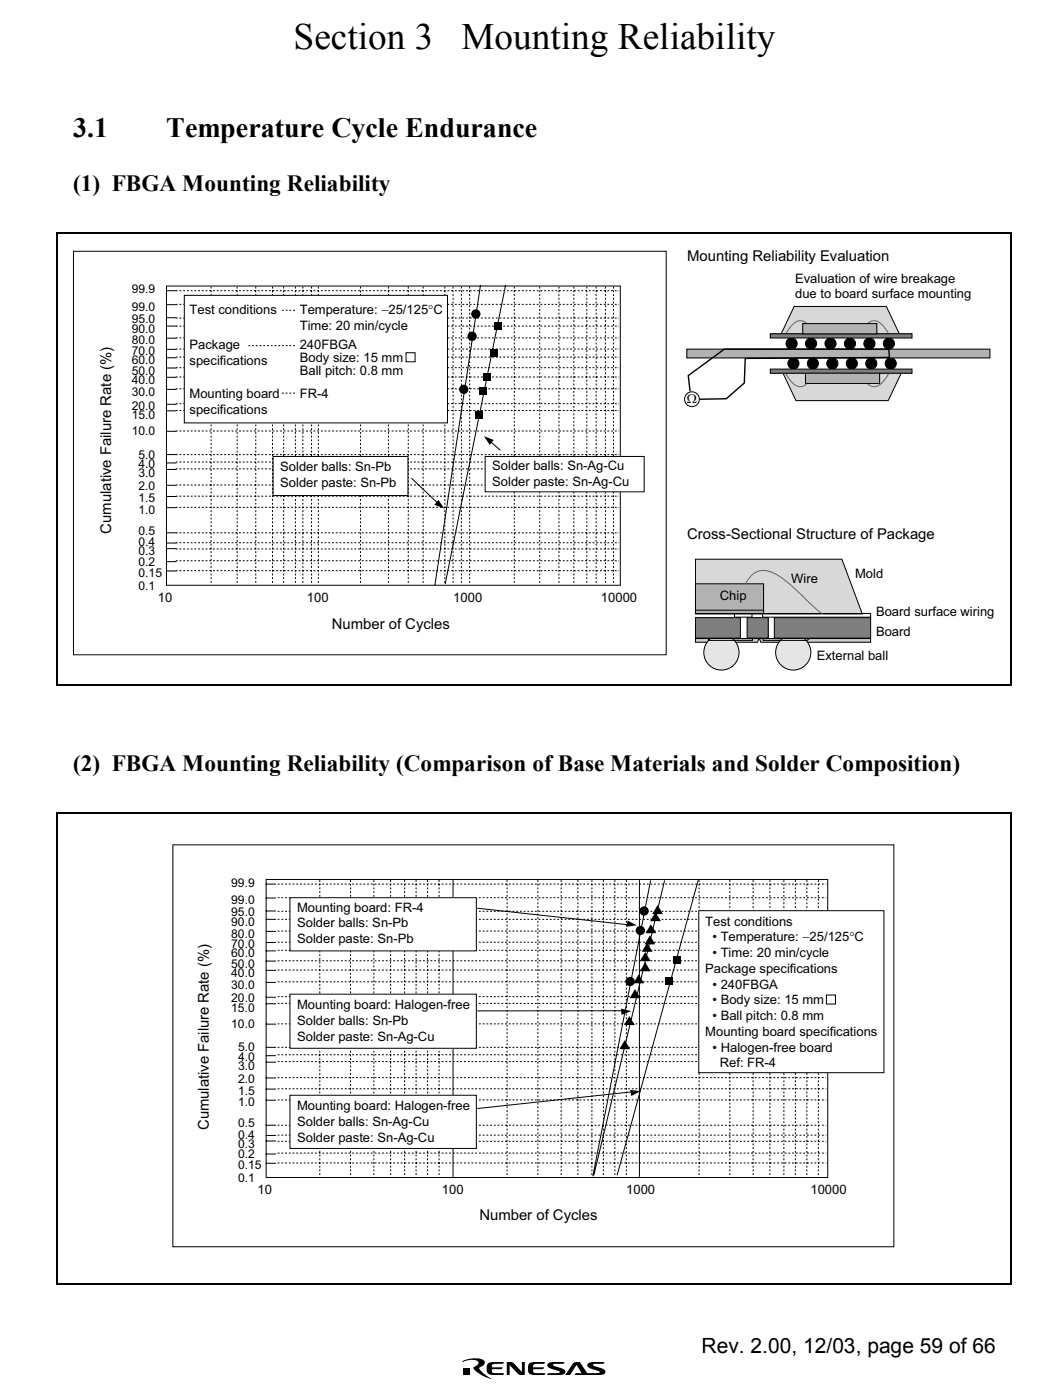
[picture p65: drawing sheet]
<svg xmlns="http://www.w3.org/2000/svg" width="160mm" height="212mm" viewBox="0 0 160 212" stroke-linecap="round" stroke-linejoin="round" font-family="sans-serif">
<defs><g id="words">
<g font-size="5.6">
<text x="44.4" y="7.5">Section 3</text>
<text x="69.8" y="7.5">Mounting Reliability</text>
</g>
<g font-size="4.2">
<text x="11.1" y="20.8">3.1</text>
<text x="25.2" y="20.8">Temperature Cycle Endurance</text>
</g>
<g font-size="3.5">
<text x="11.1" y="29">(1) FBGA Mounting Reliability</text>
<text x="11.1" y="116.7">(2) FBGA Mounting Reliability (Comparison of Base Materials and Solder Composition)</text>
</g>
<text font-size="3.2" x="106.2" y="204.8">Rev. 2.00, 12/03, page 59 of 66</text>
<g font-size="2.3">
<text x="104" y="39.5">Mounting Reliability Evaluation</text>
<text x="16.8" y="80.8" transform="rotate(-90 16.8 80.8)">Cumulative Failure Rate (%)</text>
<text x="104" y="81.7">Cross-Sectional Structure of Package</text>
<text x="50.2" y="95.3">Number of Cycles</text>
<text x="31.6" y="171.1" transform="rotate(-90 31.6 171.1)">Cumulative Failure Rate (%)</text>
</g>
<text font-size="2.2" x="72.6" y="184.7">Number of Cycles</text>
<g font-size="2">
<text x="28.7" y="47.5">Test conditions</text>
<text x="45.4" y="47.5">Temperature: −</text>
<text x="58.8" y="47.5">25/125°C</text>
<text x="120.4" y="42.8">Evaluation of wire breakage</text>
<text x="120.4" y="45.2">due to board surface mounting</text>
<text x="28.7" y="52.9">Package</text>
<text x="45.4" y="49.9">Time: 20 min/cycle</text>
<text x="45.4" y="52.9">240FBGA</text>
<text x="28.7" y="55.3">specifications</text>
<text x="45.4" y="54.9">Body size: 15 mm</text>
<text x="45.4" y="56.8">Ball pitch: 0.8 mm</text>
<text x="28.7" y="60.2">Mounting board</text>
<text x="28.7" y="62.6">specifications</text>
<text x="45.4" y="60.2">FR-4</text>
<text x="104" y="61">Ω</text>
<text x="42.4" y="71.4">Solder balls: Sn-Pb</text>
<text x="74.5" y="71.2">Solder balls: Sn-Ag-Cu</text>
<text x="42.4" y="73.8">Solder paste: Sn-Pb</text>
<text x="74.5" y="73.6">Solder paste: Sn-Ag-Cu</text>
<text x="119.8" y="88.3">Wire</text>
<text x="129.4" y="87.5">Mold</text>
<text x="23.9" y="91.2">10</text>
<text x="46.5" y="91.2">100</text>
<text x="68.6" y="91.2">1000</text>
<text x="91" y="91.2">10000</text>
<text x="109" y="90.8">Chip</text>
<text x="132.6" y="93.3">Board surface wiring</text>
<text x="123.6" y="100">External ball</text>
<text x="132.6" y="96.3">Board</text>
<text x="45" y="138">Mounting board: FR-4</text>
<text x="45" y="140.4">Solder balls: Sn-Pb</text>
<text x="45" y="142.8">Solder paste: Sn-Pb</text>
<text x="106.8" y="140.1">Test conditions</text>
<text x="107.9" y="142.5">• Temperature:</text>
<text x="121.5" y="142.5">−</text>
<text x="122.5" y="142.5">25/125°C</text>
<text x="106.8" y="147.3">Package specifications</text>
<text x="107.9" y="149.7">• 240FBGA</text>
<text x="107.9" y="144.9">• Time: 20 min/cycle</text>
<text x="45" y="152.8">Mounting board: Halogen-free</text>
<text x="45" y="155.2">Solder balls: Sn-Pb</text>
<text x="107.9" y="152.1">• Body size: 15 mm</text>
<text x="107.9" y="154.5">• Ball pitch: 0.8 mm</text>
<text x="45" y="157.6">Solder paste: Sn-Ag-Cu</text>
<text x="106.8" y="156.9">Mounting board specifications</text>
<text x="107.9" y="159.3">• Halogen-free board</text>
<text x="108.9" y="161.6">Ref: FR-4</text>
<text x="45" y="168.1">Mounting board: Halogen-free</text>
<text x="45" y="170.5">Solder balls: Sn-Ag-Cu</text>
<text x="45" y="172.9">Solder paste: Sn-Ag-Cu</text>
<text x="39" y="180.9">10</text>
<text x="66.9" y="180.9">100</text>
<text x="94.8" y="180.9">1000</text>
<text x="122.7" y="180.9">10000</text>
</g>
<g font-size="1.8">
<text x="19.9" y="44.4">99.9</text>
<text x="19.9" y="47.1">99.0</text>
<text x="19.9" y="48.9">95.0</text>
<text x="19.9" y="50.5">90.0</text>
<text x="19.9" y="52.1">80.0</text>
<text x="19.9" y="53.7">70.0</text>
<text x="19.9" y="55.2">60.0</text>
<text x="19.9" y="56.8">50.0</text>
<text x="19.9" y="58.2">40.0</text>
<text x="19.9" y="59.9">30.0</text>
<text x="19.9" y="62">20.0</text>
<text x="19.9" y="63.5">15.0</text>
<text x="19.9" y="65.9">10.0</text>
<text x="21" y="69.4">5.0</text>
<text x="21" y="70.9">4.0</text>
<text x="21" y="72.3">3.0</text>
<text x="21" y="74.2">2.0</text>
<text x="21" y="76">1.5</text>
<text x="21" y="77.8">1.0</text>
<text x="21" y="81">0.5</text>
<text x="21" y="82.7">0.4</text>
<text x="21" y="84.1">0.3</text>
<text x="21" y="85.7">0.2</text>
<text x="21" y="87.4">0.15</text>
<text x="21" y="89.3">0.1</text>
<text x="35" y="134.3">99.9</text>
<text x="35" y="136.9">99.0</text>
<text x="35" y="138.7">95.0</text>
<text x="35" y="140.3">90.0</text>
<text x="35" y="142">80.0</text>
<text x="35" y="143.6">70.0</text>
<text x="35" y="145">60.0</text>
<text x="35" y="146.6">50.0</text>
<text x="35" y="148">40.0</text>
<text x="35" y="149.7">30.0</text>
<text x="35" y="151.8">20.0</text>
<text x="35" y="153.3">15.0</text>
<text x="35" y="155.6">10.0</text>
<text x="36" y="159.2">5.0</text>
<text x="36" y="160.6">4.0</text>
<text x="36" y="162">3.0</text>
<text x="36" y="164">2.0</text>
<text x="36" y="165.8">1.5</text>
<text x="36" y="167.5">1.0</text>
<text x="36" y="170.7">0.5</text>
<text x="36" y="172.4">0.4</text>
<text x="36" y="173.8">0.3</text>
<text x="36" y="175.4">0.2</text>
<text x="36" y="177.1">0.15</text>
<text x="36" y="179">0.1</text>
</g>
</g></defs>
<g fill="#000">
<path d="M72.6 58.7h1.1v1.1h-1.1zM73.2 56.6h1.1v1.1h-1.1zM74.3 52.9h1.1v1.1h-1.1zM74.8 48.8h1.2v1.1h-1.2zM71.9 62.3h1.1v1.2h-1.1zM70.2 207.2h1v.9h-1zM70.1 206.1a4 4 0 0 1 3.1-.2l.2 .3a.88 .88 0 0 1-.8 .9l-.1 .1a4.2 4.2 0 0 0 1.9 1.6 4.5 4.5 0 0 1-2.8-1.7l.2-.1a.77 .77 0 0 0 .6-.7 1.32 1.32 0 0 0-1.4-.3l-1 .3zM73.9 206.4l.8-.2h1.6l-.2 .3-1.5 .1-.2 .3v.2h1.7l-.2 .2h-1.5v.3l.3 .3h1.6l-.1 .3a5 5 0 0 1-2.3-.2 1.29 1.29 0 0 1 0-1.6zM76.7 206.2a1.19 1.19 0 0 1 1.1 .3l1.2 1.2v-1.5h.4v2a1.16 1.16 0 0 1-1.1-.2l-1.2-1.3v1.5h-.4zM80.2 206.4l.8-.2h1.5l-.1 .3-1.5 .1-.2 .3v.2h1.7l-.3 .2h-1.4v.3l.2 .3h1.7l-.2 .3a5 5 0 0 1-2.2-.2 1.29 1.29 0 0 1 0-1.6zM82.9 206.5l.5-.2 2.1-.1-.2 .3-1.6 .1v.2l.4 .1a2.1 2.1 0 0 1 1.5 .7l-.1 .3-.4 .3h-2.3l.2-.3h1.7v-.2l-.4-.1a2.09 2.09 0 0 1-1.4-.7zM86.8 206.4l1-.2 1.3 2-1-.3-.8-1.2-1 1.5h-.7z"/>
<path d="M87.1 208l3.7-.1v-.2l-.4-.1a2.09 2.09 0 0 1-1.5-.7l.1-.4 .4-.2 2.1-.1-.2 .3-1.5 .1v.2l.3 .1a2.1 2.1 0 0 1 1.5 .7v.3l-.5 .3h-4.1z"/>
<circle cx="70.2" cy="59" r=".7"/>
<circle cx="71.5" cy="50.9" r=".7"/>
<circle cx="72" cy="47.5" r=".7"/>
</g>
<g fill="none" stroke="#000" stroke-width=".15" stroke-dasharray=".3 .3" stroke-linecap="butt">
<path d="M26.6 44h67.1M26.6 46.1h67.1M26.6 48.2h67.1M26.6 49.4h67.1M26.6 51.2h67.1M26.6 52.9h67.1M26.6 58.9h67.1M26.6 55.7h67.1M26.6 57.1h67.1M26.6 54.1h67.1M32 43.4v45.1M35.9 43.4v45.1"/>
<path d="M38.7 43.4v45.1M41.2 43.4v45.1M42.9 43.4v45.1M44.7 43.4v45.1M45.8 43.4v45.1M47.2 43.4v45.1M48.2 43.4v45.1M54.6 43.4v45.1M58.8 43.4v45.1M61.8 43.4v45.1M64.1 43.4v45.1M67.3 43.4v45.1"/>
<path d="M68.6 43.4v45.1M69.8 43.4v45.1M71.1 43.4v45.1M77.8 43.4v45.1M81.7 43.4v45.1M84.6 43.4v45.1M86.9 43.4v45.1M88.8 43.4v45.1M90.2 43.4v45.1M91.6 43.4v45.1M92.9 43.4v45.1M26.6 65.3h67.1"/>
<path d="M26.6 68.8h67.1M26.6 73.4h67.1M26.6 70h67.1M26.6 75.1h67.1M26.6 71h67.1M26.6 76.8h67.1M26.6 62.2h67.1M26.6 61.1h67.1M26.6 80.7h67.1M26.6 82.2h67.1M26.6 84.9h67.1M26.6 86.4h67.1"/>
<path d="M26.6 83.1h67.1"/>
</g>
<g fill="none" stroke="#000" stroke-width=".15">
<path d="M25.2 44h1.5M25.2 46.1h1.5M25.2 48.1h1.5M25.2 49.4h1.5M25.2 51.2h1.5M25.2 52.9h1.5M25.2 54.2h1.5M25.2 55.7h1.5M25.2 57.1h1.5M25.2 59h1.5M25.2 43.3h68.7v45.3h-68.7zM72.7 43.2l-6.9 45.4"/>
<path d="M76.5 43.2l-9.1 45.2M25.2 61.2h1.5M25.2 62.2h1.5M25.2 65.3h1.5M25.2 68.8h1.5M25.2 70.1h1.5M25.2 71.1h1.5M25.2 73.5h1.5M25.2 75.2h1.5M25.2 76.9h1.5M25.2 80.7h1.5M25.2 86.5h1.5"/>
<path d="M25.2 82.2h1.5M25.2 85.1h1.5M25.2 83.1h1.5"/>
</g>
<path d="M27.9 44.7h39.8v19.3h-39.8z" fill="#fff"/>
<path d="M27.9 44.7h39.8v19.3h-39.8z" fill="none" stroke="#000" stroke-width=".15"/>
<path d="M41.3 69.1h20.5v5.9h-20.5z" fill="#fff"/>
<path d="M41.3 69.1h20.5v5.9h-20.5z" fill="none" stroke="#000" stroke-width=".15"/>
<path d="M73.4 69.1h24.1v5.4h-24.1z" fill="#fff"/>
<path d="M11.1 38.1h89.7v61.1h-89.7zM61.5 53.4h1.3v1.4h-1.3zM62.3 72.4l4.2 4M73.4 69.1h24.1v5.4h-24.1zM74 66.7l1.7 1.5" fill="none" stroke="#000" stroke-width=".15"/>
<path d="M66.4 75.7l.8 1.3-1.4-.6zM73.3 66.1l1.4 .5-.6 .8z" fill="#000"/>
<path d="M44.7 47h-2.2M44.7 52.3h-7.4M44.7 59.5h-2.1" fill="none" stroke="#000" stroke-width=".15" stroke-dasharray=".3 .3" stroke-linecap="butt"/>
<path d="M120.2 46.4h14l2 4.2h-18z" fill="#d8d8d8"/>
<g fill="none" stroke="#000" stroke-width=".15">
<path d="M120.2 46.4h14l2 4.2h-18z"/>
<circle cx="119.8" cy="52" r=".84"/>
<circle cx="122.8" cy="52" r=".84"/>
<circle cx="125.7" cy="52" r=".84"/>
<circle cx="128.7" cy="52" r=".84"/>
<circle cx="131.6" cy="52" r=".84"/>
<circle cx="134.6" cy="52" r=".84"/>
</g>
<g fill="#000">
<circle cx="119.8" cy="52" r=".84"/>
<circle cx="122.8" cy="52" r=".84"/>
<circle cx="125.7" cy="52" r=".84"/>
<circle cx="128.7" cy="52" r=".84"/>
<circle cx="131.6" cy="52" r=".84"/>
<circle cx="134.5" cy="52" r=".84"/>
</g>
<path d="M118.5 56.4h17.9l-2 4.3h-13.9z" fill="#d8d8d8"/>
<g fill="none" stroke="#000" stroke-width=".15">
<path d="M118.5 56.5h17.9l-2 4.2h-13.9z"/>
<circle cx="120.1" cy="55" r=".84"/>
<circle cx="123.1" cy="55" r=".84"/>
<circle cx="126" cy="55" r=".84"/>
<circle cx="128.9" cy="55" r=".84"/>
<circle cx="131.9" cy="55" r=".84"/>
<circle cx="134.8" cy="55" r=".84"/>
</g>
<g fill="#000">
<circle cx="120.1" cy="55" r=".84"/>
<circle cx="123" cy="55" r=".84"/>
<circle cx="126" cy="55" r=".84"/>
<circle cx="128.9" cy="55" r=".84"/>
<circle cx="131.9" cy="55" r=".84"/>
<circle cx="134.8" cy="55" r=".84"/>
</g>
<path d="M104 52.9h45.8v1.3h-45.8z" fill="#b2b2b2"/>
<g fill="none" stroke="#000" stroke-width=".15">
<path d="M104 52.9h45.8v1.3h-45.8z"/>
<circle cx="104.7" cy="60.5" r="1.12"/>
</g>
<path d="M104.5 59.3l-.3-2.4 5.5-4h24.9v1.2l-21.8 .2-.1 3.7-2.8 2.4-4 .1" fill="none" stroke="#000" stroke-width=".21"/>
<path d="M118.9 56.5a4.3 4.3 0 0 0 1.7 2l.6 .1 .5-.2 .5-.4M122.2 49.1a1.37 1.37 0 0 0-2-.1l-.5 .4-.8 1.2M131.3 49.1a1.37 1.37 0 0 1 2-.1l.5 .4 .8 1.2M134.6 56.5a4.3 4.3 0 0 1-1.8 2l-.5 .1-.5-.2-.5-.4" fill="none" stroke="#666" stroke-width=".15"/>
<path d="M116.6 50.5h21.5v.7h-21.5z" fill="#7f7f7f"/>
<path d="M116.6 50.5h21.5v.7h-21.5z" fill="none" stroke="#000" stroke-width=".15"/>
<path d="M116.6 55.9h21.5v.6h-21.5z" fill="#7f7f7f"/>
<path d="M116.6 55.9h21.5v.6h-21.5z" fill="none" stroke="#000" stroke-width=".15"/>
<path d="M121.5 49h11.2v1.5h-11.2z" fill="#b2b2b2"/>
<path d="M121.5 49h11.2v1.5h-11.2z" fill="none" stroke="#000" stroke-width=".15"/>
<path d="M121.9 56.5h11.2v1.6h-11.2z" fill="#b2b2b2"/>
<path d="M121.9 56.5h11.3v1.6h-11.3z" fill="none" stroke="#000" stroke-width=".15"/>
<path d="M105.3 84.7h22.1l3.1 8.3h-25.2z" fill="#d8d8d8"/>
<path d="M105.3 84.7h22.1l3.1 8.3h-25.2z" fill="none" stroke="#000" stroke-width=".15"/>
<path d="M105.3 88.4h10.3v4.5h-10.3z" fill="#b2b2b2"/>
<path d="M105.2 92.4h10.5M105.3 88.4h10.3v4.5h-10.3zM115.4 92.9h16.4v.6h-16.4z" fill="none" stroke="#000" stroke-width=".15"/>
<path d="M114.9 96.7h16.9v.5h-16.6z" fill="#ccc"/>
<path d="M115 96.7h16.8v.6h-16.6z" fill="none" stroke="#000" stroke-width=".15"/>
<path d="M105.3 96.7h9.6l-.2 .5h-9.4z" fill="#ccc"/>
<path d="M105.3 96.7h9.6l-.2 .6h-9.4zM111.2 92.9h2.6v.6h-2.6z" fill="none" stroke="#000" stroke-width=".15"/>
<path d="M112.9 88.4a2.94 2.94 0 0 1 4-1.7 22.1 22.1 0 0 1 5.5 4.4l1.5 1.4 .7 .5" fill="none" stroke="#666" stroke-width=".15"/>
<circle cx="109.2" cy="98.8" r="2.67" fill="#e6e5e6"/>
<circle cx="109.2" cy="98.8" r="2.67" fill="none" stroke="#000" stroke-width=".15"/>
<circle cx="120.1" cy="98.8" r="2.67" fill="#e6e5e6"/>
<circle cx="120.1" cy="98.8" r="2.67" fill="none" stroke="#000" stroke-width=".15"/>
<path d="M105.3 93.5h6.8v3.1h-6.8z" fill="#7f7f7f"/>
<path d="M105.3 93.5h6.8v3.1h-6.8z" fill="none" stroke="#000" stroke-width=".15"/>
<path d="M113.1 93.5h3.2v3.1h-3.2z" fill="#7f7f7f"/>
<path d="M113.1 93.5h3.2v3.1h-3.2z" fill="none" stroke="#000" stroke-width=".15"/>
<path d="M117.2 93.5h14.6v3.1h-14.6z" fill="#7f7f7f"/>
<g fill="none" stroke="#000" stroke-width=".15">
<path d="M107.2 96.7h6.7v.3h-6.7zM115.5 96.7h7l-.3 .3h-6.7zM117.2 93.5h14.6v3.1h-14.6zM26.2 127.9h109.1v60.9h-109.1zM40.2 133.9h1.6M40.2 136h1.6M40.2 138h1.6M40.2 139.2h1.6M40.3 133.2h85v45.1h-85zM68.6 133.3v44.9M96.8 133.3v44.9M40.2 141h1.6"/>
<path d="M40.2 142.7h1.6M40.2 144h1.6M40.2 145.5h1.6M40.2 146.9h1.6M40.2 148.8h1.6M40.2 151h1.6M40.2 152h1.6M40.2 155.1h1.6M40.2 158.6h1.6M40.2 159.9h1.6M40.2 160.8h1.6M40.2 163.2h1.6"/>
<path d="M40.2 164.9h1.6M40.2 166.6h1.6M40.2 170.4h1.6M40.2 176.2h1.6M40.2 171.9h1.6M40.2 174.7h1.6M40.2 172.8h1.6"/>
</g>
<path d="M8.6 35.2h.2v.3h-.2zM153 35.2h.2v.3h-.2zM8.6 103.7h.2v.2h-.2zM153 103.7h.2v.2h-.2z" fill="#000"/>
<path d="M8.7 35.5v68.2M8.8 35.3h144.2M153.1 35.5v68.2M8.8 103.8h144.2" fill="none" stroke="#000" stroke-width=".25"/>
<g fill="none" stroke="#000" stroke-width=".15" stroke-dasharray=".3 .3" stroke-linecap="butt">
<path d="M42 133.9h83.1M42 135.9h83.1M42 138h83.1M42 139.2h83.1M48.4 133.3v44.9M53.1 133.3v44.9M56.6 133.3v44.9M59.1 133.3v44.9M61.2 133.3v44.9M63 133.3v44.9M64.7 133.3v44.9M66.5 133.3v44.9"/>
<path d="M76.8 133.3v44.9M81.4 133.3v44.9M84.9 133.3v44.9M87.5 133.3v44.9M89.6 133.3v44.9M91.3 133.3v44.9M93.1 133.3v44.9M94.8 133.3v44.9M105.8 133.3v44.9M110.5 133.3v44.9M114 133.3v44.9M116.5 133.3v44.9"/>
<path d="M118.7 133.3v44.9M120.4 133.3v44.9M122.1 133.3v44.9M123.9 133.3v44.9M42 141h83.1M42 142.7h83.1M42 148.7h83.1M42 145.5h83.1M42 155h83.1M42 158.6h83.1M42 159.7h83.1M42 146.9h83.1"/>
<path d="M42 152h83.1M42 150.9h83.1M42 143.9h83.1M42 163.2h83.1M42 164.9h83.1M42 160.8h83.1M42 166.6h83.1M42 170.4h83.1M42 171.9h83.1M42 174.6h83.1M42 176.1h83.1M42 172.8h83.1"/>
</g>
<path d="M43.9 135.9h28.2v8.1h-28.2z" fill="#fff"/>
<path d="M43.9 135.9h28.2v8.1h-28.2z" fill="none" stroke="#000" stroke-width=".15"/>
<path d="M105.8 137.9h28v24.5h-28z" fill="#fff"/>
<path d="M105.8 137.9h28v24.5h-28z" fill="none" stroke="#000" stroke-width=".15"/>
<path d="M43.9 150.5h28.2v8.2h-28.2z" fill="#fff"/>
<path d="M43.9 150.5h28.2v8.2h-28.2z" fill="none" stroke="#000" stroke-width=".15"/>
<path d="M43.9 165.9h28.2v8h-28.2z" fill="#fff"/>
<path d="M72.2 137.5l23.3 2.6M98.5 133.3l-8.8 44.8M100.6 133.3l-10.7 44.7M105.7 133.3l-12.3 44.7M94.6 153.1h-22.4M125.1 150.7h1.4v1.3h-1.4zM43.9 165.9h28.2v8h-28.2zM96 165.3l-23.8 2.6" fill="none" stroke="#000" stroke-width=".15"/>
<g fill="#000">
<path d="M8.6 123h.2v.2h-.2zM99.2 138.1l.8 1.4h-1.6zM99.5 137.1l.9 1.3h-1.7zM153 123h.2v.2h-.2zM94.6 157.5l.8 1.4h-1.6zM94 152.7l1.6 .4-1.5 .6zM95.3 153.9l.8 1.3h-1.6zM95 139.4l1.4 .7-1.6 .2zM96.1 149.8l.8 1.4h-1.6zM96.7 147.5l.8 1.4h-1.6zM97.7 144.2l.8 1.3h-1.6zM97.7 145.7l.8 1.4h-1.6z"/>
<path d="M98 142.8l.8 1.3h-1.7zM98.4 141.6l.8 1.4h-1.6zM98.5 140l.8 1.3h-1.6zM100.7 148.1h1.2v1.1h-1.2zM101.9 144.8h1.1v1.2h-1.1zM95.4 165l1.6 .2-1.4 .8zM8.6 194.2h.2v.3h-.2zM153 194.2h.2v.3h-.2z"/>
<circle cx="97.5" cy="137.9" r=".7"/>
<circle cx="95.4" cy="148.6" r=".7"/>
<circle cx="96.9" cy="140.9" r=".7"/>
</g>
<path d="M8.7 123.2v71M8.8 123.1h144.2M153.1 123.2v71M8.8 194.4h144.2" fill="none" stroke="#000" stroke-width=".25"/>
<use href="#words"/>
</svg>
